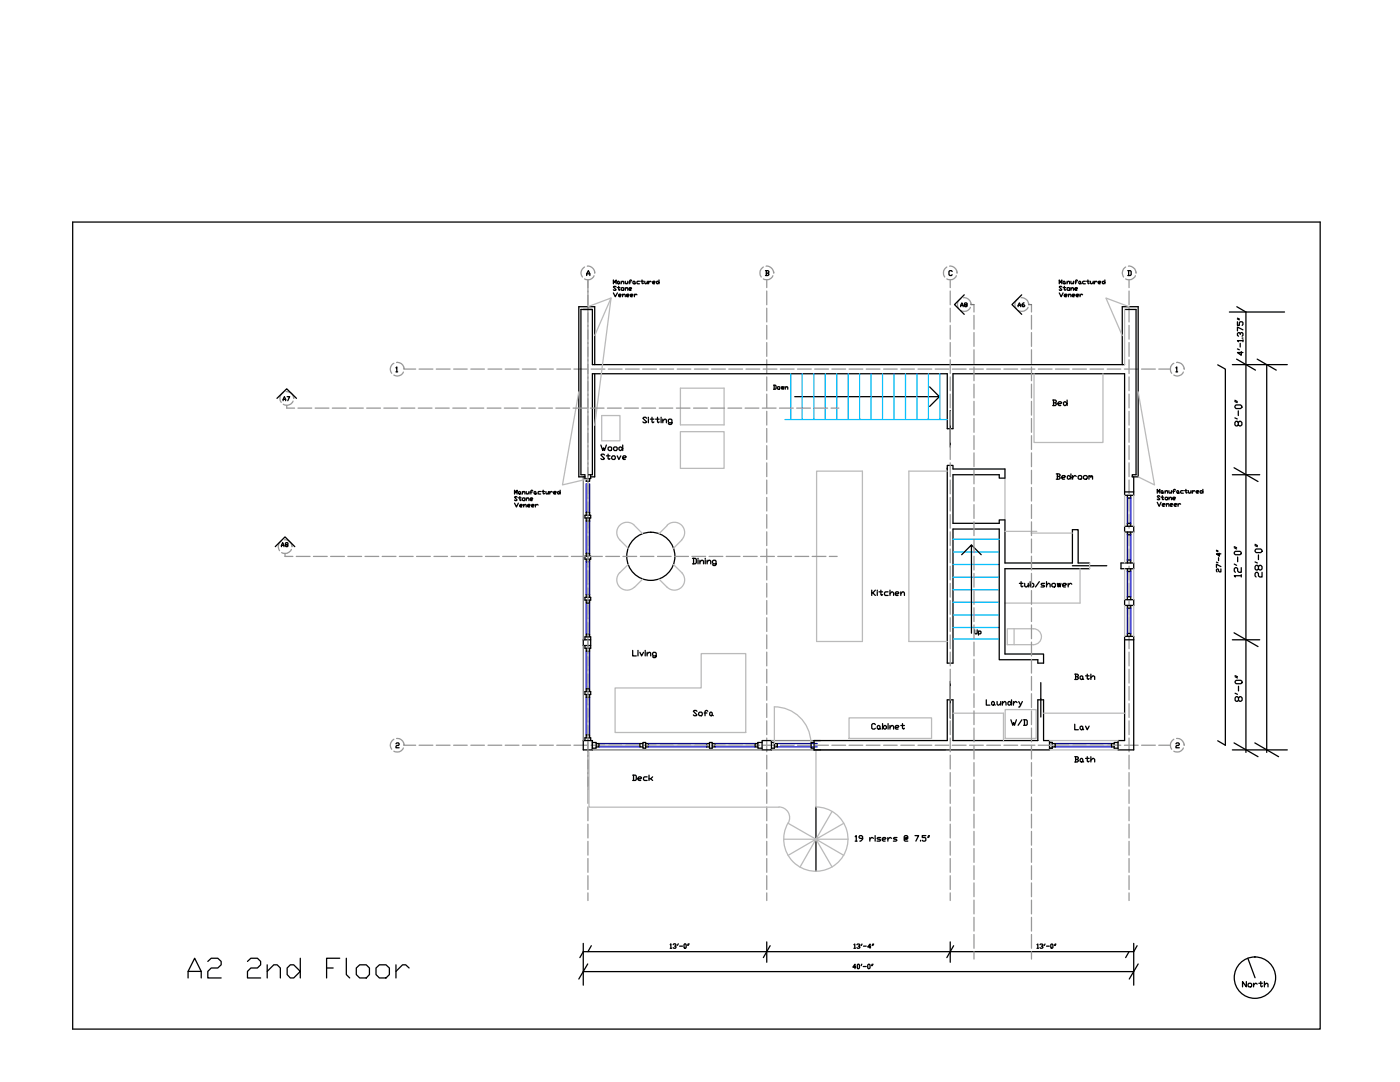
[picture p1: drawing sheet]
<svg xmlns="http://www.w3.org/2000/svg" width="279mm" height="216mm" viewBox="0 0 279 216" stroke-linecap="round" stroke-linejoin="round" font-family="sans-serif">
<!-- layer: grid -->
<g fill="none" stroke="#989898" stroke-width=".25">
<path d="M116.7 53.3a1.34 1.34 0 0 0-.5 2M117.2 53.1a1.35 1.35 0 0 1 1.5 1.4M117.3 55.8v101.7M118.6 55a1.31 1.31 0 0 1-1.9 .7M118.7 54.5h.1M152.3 53.3a1.34 1.34 0 0 0-.4 2M152.9 53.1a1.41 1.41 0 0 1 1.5 1.4M153 55.8v1.6M153 58.1v2.7M154.2 55a1.31 1.31 0 0 1-1.9 .7M154.4 54.5h.1M189 53.3a1.34 1.34 0 0 0-.5 2"/>
<path d="M189.5 53.1a1.35 1.35 0 0 1 1.5 1.4M189.6 55.8v1.6M189.6 58.1v2.7M190.9 55a1.31 1.31 0 0 1-1.9 .7M191 54.5h.1M191.8 59.6a1.34 1.34 0 0 0-.5 2M192.3 59.4a1.35 1.35 0 0 1 1.5 1.4M203.2 59.6a1.34 1.34 0 0 0-.4 2M203.8 59.4a1.41 1.41 0 0 1 1.5 1.4M224.6 53.3a1.42 1.42 0 0 0-.4 2M225.2 53.1a1.41 1.41 0 0 1 1.5 1.4M225.3 55.8v1.6"/>
<path d="M225.3 58.1v2.7M226.6 55a1.37 1.37 0 0 1-2 .7M226.7 54.5h.1M56.5 78.3a1.28 1.28 0 0 0-.4 2M57.1 78.1h.1a1.4 1.4 0 0 1 1.4 1.4M58.6 79.5h.1M78.6 72.5a1.31 1.31 0 0 0-.4 2M79.1 72.3a1.28 1.28 0 0 1 1.5 1.3h2.4M80.5 74.2a1.33 1.33 0 0 1-1.9 .6M80.6 73.6h.1M83.6 73.6h2.8M87.1 73.6h2.7"/>
<path d="M90.5 73.6h2.7M94 73.6h2.7M97.4 73.6h2.7M100.8 73.6h2.8M104.3 73.6h2.7M107.7 73.6h2.7M111.1 73.6h2.8M114.5 73.6h2.8M118 73.6h2.7M121.4 73.6h2.7M124.8 73.6h2.8M128.3 73.6h2.7"/>
<path d="M131.7 73.6h2.7M135.2 73.6h2.7M138.6 73.6h2.7M142 73.6h2.8M145.4 73.6h2.8M148.9 73.6h2.7M152.3 73.6h2.8M153 61.5v2.7M153 64.9v2.8M153 68.4v2.7M153 71.8v2.7M153 75.2v2.8"/>
<path d="M153 78.6v2.8M155.7 73.6h2.8M159.2 73.6h2.7M162.6 73.6h2.7M166 73.6h2.8M169.4 73.6h2.8M172.9 73.6h2.7M176.3 73.6h2.8M179.8 73.6h2.7M183.2 73.6h2.8M186.6 73.6h2.8M189.6 61.5v2.7"/>
<path d="M189.6 64.9v2.8M189.6 68.4v2.7M189.6 71.8v2.7M189.6 75.2v2.8M189.6 78.6v2.8M190.1 73.6h2.7M193.5 73.6h2.7M193.7 61.3a1.31 1.31 0 0 1-1.9 .7M193.8 60.8h.1M194.4 60.8v1.5M194.4 62.9v2.8M194.4 66.4v2.7"/>
<path d="M194.4 69.8v2.7M194.4 73.2v2.8M194.4 76.7v2.7M196.9 73.6h2.8M200.3 73.6h2.8M203.8 73.6h2.7M205.2 61.3a1.37 1.37 0 0 1-2 .7M205.3 60.8h.1M205.9 60.8v1.5M205.9 62.9v2.8M205.9 66.4v2.7M205.9 69.8v2.7"/>
<path d="M205.9 73.2v2.8M205.9 76.7v2.7M207.2 73.6h2.8M210.6 73.6h2.8M214.1 73.6h2.7M217.5 73.6h2.7M221 73.6h2.7M224.4 73.6h2.7M225.3 61.5v2.7M225.3 64.9v2.8M225.3 68.4v2.7M225.3 71.8v2.7"/>
<path d="M225.3 75.2v2.8M225.3 78.6v2.8M227.8 73.6h2.8M231.3 73.6h2.3M234.3 72.5a1.31 1.31 0 0 0-.5 2M234.8 72.3a1.33 1.33 0 0 1 1.5 1.3M236.2 74.2a1.33 1.33 0 0 1-1.9 .6M236.3 73.6h.1M57.2 80.9v.5h1.6M58.5 80a1.37 1.37 0 0 1-2 .7M59.5 81.4h2.7M62.9 81.4h2.7"/>
<path d="M66.3 81.4h2.8M69.8 81.4h2.7M73.2 81.4h2.7M76.6 81.4h2.8M80 81.4h2.8M83.5 81.4h2.7M86.9 81.4h2.7M90.4 81.4h2.7M93.8 81.4h2.7M97.2 81.4h2.8M100.7 81.4h2.7M104.1 81.4h2.7"/>
<path d="M107.5 81.4h2.8M110.9 81.4h2.8M114.4 81.4h2.7M117.8 81.4h2.8M121.2 81.4h2.8M124.7 81.4h2.7M128.1 81.4h2.7M131.6 81.4h2.7M135 81.4h2.7M138.4 81.4h2.8M141.8 81.4h2.8M145.3 81.4h2.7"/>
<path d="M148.7 81.4h2.8M152.1 81.4h2.8M153 82.1v2.7M153 85.5v2.8M153 88.9v2.8M153 92.4v2.7M153 95.8v2.7M153 99.3v2.7M155.6 81.4h2.7M159 81.4h2.7M162.4 81.4h2.8M165.8 81.4h1.6"/>
<path d="M189.6 82.1v2.7M189.6 85.5v2.8M189.6 88.9v2.8M189.6 92.4v2.7M189.6 95.8v2.7M189.6 99.3v2.7M194.4 80.1v2.7M194.4 83.5v2.8M194.4 86.9v2.8M194.4 90.4v2.7M194.4 93.8v2.7M194.4 97.3v2.7"/>
<path d="M205.9 80.1v2.7M205.9 83.5v2.8M205.9 86.9v2.8M205.9 90.4v2.7M205.9 93.8v2.7M205.9 97.3v2.7M225.3 82.1v2.7M225.3 85.5v2.8M225.3 88.9v2.8M225.3 92.4v2.7M225.3 95.8v2.7M225.3 99.3v2.7"/>
<path d="M56.2 107.9a1.42 1.42 0 0 0-.4 2M56.8 107.7a1.41 1.41 0 0 1 1.5 1.4M56.9 110.4v.6h1.5M58.2 109.6a1.37 1.37 0 0 1-2 .7M58.3 109.1h.1M59.1 111h2.8M62.6 111h2.7M66 111h2.7M69.4 111h2.8M72.8 111h2.8M76.3 111h2.7M79.7 111h2.8"/>
<path d="M83.1 111h2.8M86.6 111h2.7M90 111h2.7M93.5 111h2.7M96.9 111h2.7M100.3 111h2.8M103.7 111h2.8M107.2 111h2.7M110.6 111h2.8M114 111h2.8M117.5 111h2.7M120.9 111h2.7"/>
<path d="M124.3 111h2.8M127.8 111h2.7M131.2 111h2.7M134.6 111h2.8M138.1 111h2.7M141.5 111h2.8M144.9 111h2.8M148.4 111h2.7M151.8 111h2.7M153 102.7v2.7M153 106.1v2.8M153 109.5v2.8"/>
<path d="M153 113v2.7M153 116.4v2.8M153 119.8v2.8M155.2 111h2.8M158.7 111h2.7M162.1 111h2.7M165.5 111h1.6M189.6 102.7v2.7M189.6 106.1v2.8M189.6 109.5v2.8M189.6 113v2.7M189.6 116.4v2.8"/>
<path d="M189.6 119.8v2.8M194.4 100.7v2.7M194.4 104.1v2.8M194.4 107.6v2.7M194.4 111v2.7M194.4 114.4v2.8M194.4 117.8v2.8M205.9 100.7v2.7M205.9 104.1v2.8M205.9 107.6v2.7M205.9 111v2.7M205.9 114.4v2.8"/>
<path d="M205.9 117.8v2.8M225.3 102.7v2.7M225.3 106.1v2.8M225.3 109.5v2.8M225.3 113v2.7M225.3 116.4v2.8M225.3 119.8v2.8M153 123.3v2.7M153 126.7v2.7M153 130.1v2.8M153 133.5v2.8M153 137v2.7"/>
<path d="M189.6 123.3v2.7M189.6 126.7v2.7M189.6 130.1v2.8M189.6 133.5v2.8M189.6 137v2.7M194.4 121.3v2.7M194.4 124.7v2.8M194.4 128.1v2.8M194.4 131.6v2.7M194.4 135v2.7M194.4 138.4v2.8M205.9 121.3v2.7"/>
<path d="M205.9 124.7v2.8M205.9 128.1v2.8M205.9 131.6v2.7M205.9 135v2.7M205.9 138.4v2.8M225.3 123.3v2.7M225.3 126.7v2.7M225.3 130.1v2.8M225.3 133.5v2.8M225.3 137v2.7M78.6 147.5a1.34 1.34 0 0 0-.4 2M79.1 147.3a1.35 1.35 0 0 1 1.5 1.4"/>
<path d="M80.5 149.3a1.31 1.31 0 0 1-1.9 .6M80.6 148.7h.1M80.6 148.7h2.4M83.6 148.7h2.8M87.1 148.7h2.7M90.5 148.7h2.7M94 148.7h2.7M97.4 148.7h2.7M100.8 148.7h2.8M104.3 148.7h2.7M107.7 148.7h2.7M111.1 148.7h2.8"/>
<path d="M114.5 148.7h2.8M117.3 157.6v2.7M118 148.7h2.7M121.4 148.7h2.7M124.8 148.7h2.8M128.3 148.7h2.7M131.7 148.7h2.7M135.2 148.7h2.7M138.6 148.7h2.7M142 148.7h2.8M145.4 148.7h2.8M148.9 148.7h2.7"/>
<path d="M152.3 148.7h2.8M153 140.4v2.8M153 143.8v2.8M153 147.3v2.7M153 150.7v2.7M153 154.2v2.7M153 157.6v2.7M155.7 148.7h2.8M159.2 148.7h2.7M162.6 148.7h2.7M166 148.7h2.8M169.4 148.7h2.8"/>
<path d="M172.9 148.7h2.7M176.3 148.7h2.8M179.8 148.7h2.7M183.2 148.7h2.8M186.6 148.7h2.8M189.6 140.4v2.8M189.6 143.8v2.8M189.6 147.3v2.7M189.6 150.7v2.7M189.6 154.2v2.7M189.6 157.6v2.7M190.1 148.7h2.7"/>
<path d="M193.5 148.7h2.7M194.4 141.8v2.8M194.4 145.3v2.7M194.4 148.7v2.8M194.4 152.2v2.7M194.4 155.6v2.7M194.4 159v2.8M196.9 148.7h2.8M200.3 148.7h2.8M203.8 148.7h2.7M205.9 141.8v2.8M205.9 145.3v2.7"/>
<path d="M205.9 148.7v2.8M205.9 152.2v2.7M205.9 155.6v2.7M205.9 159v2.8M207.2 148.7h2.8M210.6 148.7h2.8M214.1 148.7h2.7M217.5 148.7h2.7M221 148.7h2.7M224.4 148.7h2.7M225.3 140.4v2.8M225.3 143.8v2.8"/>
<path d="M225.3 147.3v2.7M225.3 150.7v2.7M225.3 154.2v2.7M225.3 157.6v2.7M227.8 148.7h2.8M231.3 148.7h2.3M234.3 147.5a1.34 1.34 0 0 0-.5 2M234.8 147.3a1.41 1.41 0 0 1 1.5 1.4M236.2 149.3a1.31 1.31 0 0 1-1.9 .6M236.3 148.7h.1M117.3 161v2.8M117.3 164.5v2.7"/>
<path d="M117.3 167.9v2.7M117.3 171.3v2.8M117.3 174.7v2.8M117.3 178.2v1.5M153 161v2.8M153 164.5v2.7M153 167.9v2.7M153 171.3v2.8M153 174.7v2.8M153 178.2v1.5M189.6 161v2.8M189.6 164.5v2.7"/>
<path d="M189.6 167.9v2.7M189.6 171.3v2.8M189.6 174.7v2.8M189.6 178.2v1.5M194.4 162.5v2.7M194.4 165.9v2.7M194.4 169.3v2.8M194.4 172.7v2.8M194.4 176.2v2.7M194.4 179.6v2.8M205.9 162.5v2.7M205.9 165.9v2.7"/>
<path d="M205.9 169.3v2.8M205.9 172.7v2.8M205.9 176.2v2.7M205.9 179.6v2.8M225.3 161v2.8M225.3 164.5v2.7M225.3 167.9v2.7M225.3 171.3v2.8M225.3 174.7v2.8M225.3 178.2v1.5M194.4 183v2.8M194.4 186.5v2.7"/>
<path d="M194.4 189.9v1.5M205.9 183v2.8M205.9 186.5v2.7M205.9 189.9v1.5"/>
</g>
<!-- layer: walls -->
<g fill="none" stroke="#000" stroke-width=".25">
<path d="M192.4 58.8l-1.9 2 1.9 1.9M203.9 58.8l-1.9 2 1.9 1.9M55.3 79.5l1.9-1.9 2 1.9M116.4 61.8h1.8v11h106.2M118.2 61.8h-2.3v32.9h.8M118.7 72.8v-11.6h-3.2v34h1.2M118.7 74.6v20.6h-.8M158.6 79.1h28.9M185.5 77.2l2 1.9-2 2M224.4 61.8h2.3v32.9h-.7v.5h1.1v-34h-3.1v11.6M116.7 94.7v.8h1.2v-.8M117 95.5v.5h.7v-.5"/>
<path d="M117.5 94.7h.7v-20.1h70.8v10.9h1.2v-10.9h34.2v24.2h1.9M189 93.6v-.7h1.2v.7h10.4v1.8h-1.2v-.7h-9.2v9.7h9.2v-.7h1.2v8.6h13.4v-6.6h1.2v6.6h2.3M189 93.6h.1M189 93.6v38.7h1.2v-26.7h9.2v26h7.7v.7h1.2v-1.8h-7.7v-17h16.9M189.6 81.9v7.3M224.4 98.2h1.9M225 98.8v.6h.7v-.6M54.9 109.1l2-2 1.9 2M116.7 102.8h1.2v.6h-1.2zM116.7 119.2h1.2v.5h-1.2zM116.7 111h1.2v.6h-1.2zM117 119.7v.6h.7v-.6"/>
<path d="M117 119.2v-.6h.7v.6M117 111.6v.5h.7v-.5M117 111v-.6h.7v.6M117 102.8v-.6h.7v.6M117 103.4v.6h.7v-.6M191.9 110.7l2-2v17.7M193.9 108.7l1.9 2M214 112.9h6.9M225 106.2v.5h.7v-.5M225 113.5v.5h.7v-.5M225 105v-.6h.7v.6M225 112.3v-.6h.7v.6"/>
<path d="M225 119.7v-.6h.7v.6M226.3 105h-1.9v1.2h1.9M226.3 119.7h-1.9v1.1h1.9M226.3 112.3h-2.6v1.2h2.6M116.7 127.7v-.6h1.2v2.3h-1.2v-.6M116.7 138h1.2v.6h-1.2zM117 138v-.6h.7v.6M117 129.4v.5h.7v-.5M117 127.1v-.6h.7v.6M117 138.6v.5h.7v-.5M117.9 127.7h-1.5v1.1h1.5M189.6 136v7.3"/>
<path d="M207.7 139.6h.1M207.7 136.2v6.9M225 120.8v.6h.7v-.6M225 127v-.6h.7v.6M226.3 127h-1.9v20.8M116.4 147.8h1.8v1.8h-1.8zM116.7 147.8v-.6h1.2v.6M117 147.2v-.6h.7v.6M118.2 148.2h.8v1.1h-.8M119 148.4h.5v.6h-.5M128.3 148.2h.5v1.1h-.5zM128.3 148.4h-.6v.6h.6"/>
<path d="M128.8 148.4h.6v.6h-.6M141.6 148.4h-.6v.6h.6M141.6 148.2h.5v1.1h-.5zM142.1 148.4h.6v.6h-.6M151.2 148.4h-.5v.6h.5M152.1 147.8h1.9v1.8h-1.9zM152.1 148.2h-.9v1.1h.9M154 148.2h.5v1.1h-.5M154.5 148.4h.6v.6h-.6M162.5 148.2h-.6v1.1h.6M163.7 147.8h-1.2v1.8h1.2M189 147.8v-8.2h1.2v8.2"/>
<path d="M207.1 147.8v-8.2h1.2v8.2M209.5 148.2h.5v1.1h-.5M209.5 147.8v1.8M210 148.4h.6v.6h-.6M210.6 148.4v.6M222.4 148.4h-.6v.6h.6M223.1 148.2h-.7v1.1h.7M223.1 147.8v1.8M162.8 161.1v12.7M153 187.9v4.1M189.6 187.9v4.1M249 191.2l1.5 3.9"/>
<circle cx="129.9" cy="111" r="4.8"/>
</g>
<!-- layer: const -->
<g fill="none" stroke="#000" stroke-width=".25">
<path d="M117.1 55v-.4l.3-.6 .3 1M117.1 54.6h.6M122.4 56.6v-.7l.3 .5 .3-.5v.7M122.4 58.4l.4 .8 .4-.8M123 57.3l-.5-.2-.1 .2 .6 .5-.2 .1-.4-.1M123.2 56.2l.3-.1 .1 .4-.3 .1zM123.2 57.4h.5M123.5 57.1v.7l.1 .1 .1-.1M123.5 59h.4l.1-.2-.1-.1-.4 .1v.3l.4 .1M123.6 56.5l.1 .1M124 56.4l.4-.3 .1 .5M124 57.5l.4-.1 .1 .4-.4 .1z"/>
<path d="M124 56.1v.5M124.2 59l.4-.3 .2 .1v.4M124.2 58.7v.5M124.8 56.1l.1 .5 .4-.2M124.8 57.7l.4-.3 .1 .5M124.8 57.4v.5M125 59h.4l.1-.2-.1-.1-.4 .1v.3l.4 .1M125.3 56.1v.5M125.5 57.7h.4l.2-.2-.2-.1-.4 .1v.3l.4 .1M125.5 56.2h.4M125.8 59h.4l.1-.2-.1-.1-.4 .1 .1 .4h.3M126.1 56l-.2-.1-.2 .1v.6"/>
<path d="M126.3 56.2l.3-.1 .1 .4-.3 .1zM126.6 58.7v.5M126.7 56.5l.2 .1M127.1 58.8l-.2-.1-.3 .3M127.6 56.1l-.5 .1 .1 .4h.4M127.9 56.1h.5M128.1 55.9v.6l.2 .1 .1-.1M128.7 56.1l.1 .5 .4-.2M129.2 56.1v.5M129.4 56.1v.5M129.9 56.2l-.2-.1-.3 .3M130.2 56.4h.4l.2-.2-.2-.1-.4 .1 .2 .4h.2"/>
<path d="M131 56.2l.3-.1 .2 .3-.4 .2zM131.5 55.9v.7M152.8 54h.5l.1 .2-.1 .3M152.9 54.5h.4l.1 .3-.1 .2h-.5M152.9 54v1M190 54.2l-.1-.2h-.3l-.2 .2v.6l.2 .2h.3l.1-.2M211.4 56.6v-.7l.3 .5 .2-.5v.7M211.4 58.4l.4 .8 .4-.8M211.9 57.3l-.1-.2-.4 .2 .5 .5-.1 .1-.4-.1M212.2 57.4h.5M212.3 56.1l.2 .1-.1 .4-.2-.1zM212.4 57.1v.7l.1 .1 .2-.1"/>
<path d="M212.4 59h.4l.2-.2-.2-.1-.4 .1 .1 .4h.3M212.5 56.5l.2 .1M213 56.4l.3-.3 .2 .5M213 57.5l.3-.1 .2 .4-.4 .1zM213 56.1v.5M213.2 59l.4-.3 .1 .5M213.2 58.7v.5M213.7 56.1l.2 .5 .3-.2M213.7 57.7l.4-.3 .1 .5M213.7 57.4v.5M214 59l.5-.2-.1-.1-.4 .1v.3l.4 .1M214.2 56.1v.5"/>
<path d="M214.5 57.7h.4l.1-.2-.1-.1-.4 .1v.3l.4 .1M214.5 56.2h.4M214.8 59h.4l.1-.2-.1-.1-.4 .1v.3l.4 .1M215 56l-.1-.1-.2 .1v.6M215.3 56.2l.2-.1 .2 .4-.3 .1zM215.5 58.7v.5M215.7 56.5l.1 .1M216.1 58.8l-.3-.1-.3 .3M216.6 56.1l-.5 .1 .1 .4h.4M216.9 56.1h.5M217.1 55.9v.6l.1 .1 .2-.1M217.6 56.1l.1 .5 .5-.2"/>
<path d="M218.2 56.1v.5M218.4 56.1v.5M218.9 56.2l-.2-.1-.3 .3M219.2 56.4h.4l.1-.2-.1-.1-.4 .1 .1 .4h.3M220 56.2l.2-.1 .3 .3-.4 .2zM220.5 55.9v.7M225.1 54h.5l.1 .2v.6l-.1 .2h-.5M225.2 54v1M56.5 80l.3-.9 .2 .9M56.5 79.7h.5M57.3 79.1h.5l-.4 .9M79 73.4l.2-.2v1"/>
<path d="M79 74.2h.4M154.4 76.9h.4l.1 .1v.5l-.5 .2M154.5 76.9v.8M155.1 77.3l.4-.1 .1 .3-.3 .2zM155.9 77.2l.2 .5 .1-.5 .1 .5 .1-.5M156.7 77.4l.4-.2 .1 .5M156.7 77.2v.5M191.7 61.2l.3-.8 .2 .8M191.7 60.9h.5M192.6 60.8l-.1-.1 .1-.3 .4 .2-.1 .2-.4 .1 .1 .3 .4-.1-.1-.3M203.2 61.2l.2-.8 .3 .8M203.2 60.9h.5"/>
<path d="M204.4 60.4l-.4 .3v.4l.1 .1 .4-.1-.1-.3h-.4M210.1 79.8h.5l.2 .2-.2 .4M210.3 79.8v1.1M213 79.8v1.1M234.7 73.4l.2-.2v1M234.7 74.2h.3M243 72.8l1.5 .8v75.1l-1.5-.9M245.3 62.3h11.1M245.9 72.8h11M246.5 79.9l.4 .2M246.8 71.7l3.8 2.2M246.8 61.2l1.9 1.1v87.8"/>
<path d="M247 64.2v.7h.3v-.5l.2-.2h.4l.2 .2v.4l-.2 .1M247 69.6l.3 .2M247 63.7l.3 .1M247 63.5l.3 .2M247.5 66.7l-.2-.3-.3 .1v.4l.2 .2M247.5 66.5l.2-.1 .4 .1v.4l-.2 .2M247.5 68.5v.7M247.7 70.2v.7l-.7-.6h1.1M247.9 67.5h.2M248.1 68h-1.1l.2 .2M248.1 65.8l-1.1-.5v.7M248.1 67.8v.4"/>
<path d="M250.9 71.7l3.8 2.2M252.8 72.8v77.3M102.7 98.6v-.8l.2 .5 .3-.5v.8M103.2 99.2l-.1-.1-.4 .1 .5 .6-.1 .1-.4-.1M103.4 98.2l.3-.1 .2 .4-.3 .1-.2-.1zM103.4 99.3h.6M103.7 99.1v.7l.2 .1 .1-.1M103.9 98.5l.1 .1M104.3 98.3l.3-.2 .2 .5M104.3 98.1v.5M104.4 99.3h.2l.2 .2-.2 .4-.3-.1zM105 98.1l.1 .5 .5-.3"/>
<path d="M105 99.6l.4-.3 .2 .6M105 99.3v.6M105.6 98.1v.5M105.8 99.6h.4l.1-.1-.1-.2h-.3l-.1 .2v.3l.4 .1M105.8 98.2h.4M106.3 97.9l-.1-.1-.3 .1v.7M106.7 98.1l.3 .1-.2 .4-.2-.1zM107 98.5l.1 .1M107.9 98.1l-.5 .1 .1 .4h.4M108.1 98.1h.6M108.4 97.8v.7l.1 .1 .2-.1M109 98.1l.1 .5 .4-.3"/>
<path d="M109.5 98.1v.5M109.7 98.1v.5M110.2 98.2l-.2-.1-.3 .2M110.5 98.3h.4l.1-.1-.1-.1-.4 .1 .1 .4h.3M111.3 98.2l.2-.1 .3 .2-.4 .3zM111.8 97.8v.8M119.9 88.8l.4 1.1 .2-.5 .1 .5 .4-1.1M120.6 90.8l-.1-.2h-.4l-.2 .2 .7 .7-.1 .2h-.4l-.2-.2M121 91h.7M121.4 89.4l.5-.2 .2 .2v.3l-.2 .2h-.3l-.2-.2zM121.4 90.6v.9l.2 .2 .1-.2M122.1 91.2l.2-.2h.3l.2 .5-.2 .2h-.3l-.2-.2z"/>
<path d="M122.5 89.4l.1-.2h.4l.2 .2v.3l-.2 .2h-.4zM123.2 91l.3 .7 .4-.7M123.5 89.4l.4-.2 .4 .3-.6 .4-.2-.2zM124.3 91.3h.5l.2-.1-.2-.2h-.4l-.1 .2v.3l.1 .2h.4M124.3 88.8v1.1M129.1 83.5l-.3-.2h-.3l-.2 .2 .8 .7-.3 .2-.5-.2M129.4 83.3v.2M129.4 83.6v.8M129.8 83.6h.7M130.1 83.3v.9l.2 .2 .2-.2M130.8 83.6h.8M131.2 83.3v.9l.2 .2 .2-.2"/>
<path d="M131.9 83.3v.2M131.9 83.6v.8M132.3 84l.5-.4 .2 .2v.6M132.3 83.6v.8M134.1 84.4h-.6l-.1-.2v-.4l.1-.2h.4l.2 .2v.7l-.2 .2h-.4l-.1-.2M210.3 80.4h.3l.2 .3-.2 .2h-.5M210.8 94.6h.6l.2 .1-.2 .4M211 95.1h.4l.2 .3-.2 .2h-.6M211 94.6v1M211.1 80.5h.6l.2-.1-.2-.2h-.3l-.3 .2v.3l.3 .2h.3M211.9 95.3h.6l.1-.2-.1-.2h-.4l-.2 .2v.3l.2 .2h.4M212.4 80.2h.2l.4 .3-.4 .4h-.2l-.2-.2z"/>
<path d="M213 95.1l.3-.2 .4 .4-.5 .3-.2-.2zM213.7 94.6v1M214.1 94.9v.7M214.8 95.1l-.4-.2-.3 .4M215.2 95.1l.1-.2h.4l.2 .2v.3l-.2 .2h-.4l-.1-.2zM216.2 95.1l.6-.2 .2 .2v.3l-.6 .2-.2-.2zM217.3 95.1l.2-.2 .2 .2v.2M217.3 94.9v.7M217.7 95.1l.2-.2 .1 .2v.5M231 98.4v-.8l.2 .6 .3-.6v.8M231.5 99.1l-.2-.2h-.2l-.1 .2 .5 .5-.2 .1-.3-.1M231.7 98l.3-.1 .1 .4-.3 .1z"/>
<path d="M231.7 99.2h.5M232 98.9v.7l.1 .1 .1-.1M232.1 98.3l.1 .1M232.5 98.2l.4-.3 .1 .5M232.5 97.9v.5M232.6 99.2l.4 .1-.1 .4-.4-.1zM233.3 97.9l.1 .5 .4-.2M233.3 99.5l.4-.3 .1 .5M233.3 99.2v.5M233.8 97.9v.5M234 99.5h.5l.1-.2-.1-.1-.5 .1 .2 .4h.3M234 98h.5"/>
<path d="M234.6 97.8l-.1-.2-.3 .2v.6M234.9 98l.2-.1 .1 .4-.2 .1zM235.2 98.3l.2 .1M236.2 97.9l-.6 .1 .1 .4h.5M236.4 97.9h.5M236.7 97.6v.7l.1 .1 .1-.1M237.2 97.9l.1 .5 .4-.2M237.7 97.9v.5M238 97.9v.5M238.5 98l-.3-.1-.2 .3M238.7 98.2h.4l.2-.2-.2-.1-.4 .1v.3l.4 .1M239.5 98l.3-.1 .3 .3-.5 .2z"/>
<path d="M240.1 97.6v.8M245.9 94.7h5.5M246.3 93.3l4.8 2.8M246.5 83.4l.4 .2M246.5 80.1l.4 .2M246.7 80.8h.9l.2 .3v.2l-.2 .2h-.9l-.2-.2zM247.1 84.3l.3-.2h.2l.2 .2v.5l-.4 .2-.3-.2v-.5l-.2-.2h-.2l-.2 .2v.5l.2 .2h.2l.2-.2M247.1 82v.9M56.2 109.1l.2-.8 .3 .8M56.2 108.8h.5M57.1 108.7l-.1-.1 .1-.3 .4 .1-.2 .3-.3 .1 .1 .3 .4-.1-.2-.3M102.7 100.4l.4 .8 .3-.8"/>
<path d="M103.7 100.9h.4l.2-.1-.2-.1-.4 .1 .2 .4h.2M104.5 100.9l.4-.2 .1 .5M104.5 100.7v.5M105.3 100.9h.4l.1-.1-.1-.1-.4 .1v.2l.4 .2M106.1 100.9h.4l.1-.1-.1-.1-.4 .1 .1 .4h.3M106.8 100.7v.5M107.4 100.8l-.3-.1-.3 .2M138.2 111.4h.6l.2 .2v.7l-.2 .2h-.6M138.4 111.4v1.1M139.3 111.4v.2M139.3 111.8v.7M139.7 112.1l.5-.3 .2 .2v.5"/>
<path d="M139.7 111.8v.7M140.7 111.4v.2M140.7 111.8v.7M141.1 112.1l.4-.3h.2l.1 .2v.5M141.1 111.8v.7M142.9 112.5h-.5l-.2-.2v-.3l.2-.2h.3l.2 .2v.7l-.2 .1-.5-.1M174 117.8v1M174.2 118.3l.5 .5M174.7 117.8l-.5 .5h-.2M175.1 117.8v.1M175.1 118.1v.7M175.4 118.1h.7"/>
<path d="M175.8 117.8v.8l.2 .2 .1-.2M177.2 118.1h-.5l-.2 .2v.3l.2 .2h.5M177.6 118.5l.4-.4h.1l.2 .2v.5M177.6 117.8v1M178.7 118.5h.5l.2-.2-.2-.2h-.4l-.1 .2v.3l.1 .2h.4M179.8 118.5l.3-.4h.2l.2 .2v.5M179.8 118.1v.7M203.4 116.4h.8M203.8 116.1v.9l.1 .1 .3-.1M204.5 116.4v.6l.2 .1 .5-.3M205.2 116.4v.7M205.6 116.1v1"/>
<path d="M205.9 116.4l.4 .2v.4l-.2 .1h-.2l-.3-.3zM207.4 116.1l-.7 1M208.5 116.4h-.6l-.1 .2 .1 .2h.4l.2 .2-.2 .1h-.5M208.9 116.8l.3-.4h.2l.2 .2v.5M208.9 116.1v1M209.9 116.6l.6-.2 .1 .2v.4l-.1 .1h-.4l-.2-.1zM211 116.4l.2 .7 .2-.7 .2 .7 .1-.7M212.1 116.8h.5l.2-.2-.2-.2-.5 .2v.4l.5 .1M213.2 116.4v.7M213.9 116.6l-.3-.2-.4 .4M231 100.2l.3 .8 .4-.8M232 100.7l.5-.1-.1-.1-.4 .1v.3l.4 .1"/>
<path d="M232.8 100.7l.4-.2 .1 .5M232.8 100.5v.5M233.5 100.7h.4l.1-.1-.1-.1-.4 .1v.3l.4 .1M234.3 100.7h.4l.2-.1-.2-.1-.4 .1v.3l.4 .1M235.1 100.5v.5M235.6 100.6l-.2-.1-.3 .2M242.8 112.2l.3 .1M242.8 109.9l.3 .2M242.8 109.8l.3 .1M243.2 111.3v.6M243.4 110.4v.6l-.6-.5h.9M243.7 113.5v.6h-.3l-.2-.2v-.2l-.3-.2-.1 .2 .1 .4"/>
<path d="M243.7 113.1l-.9-.5v.6M246.3 110.2l.2-.2h1l.2 .2v.3l-.2 .2h-1l-.2-.2zM246.3 112.6l.5 .2M246.3 109.3l.5 .2M246.3 109.1l.5 .2M247 111.2v.9M247.7 114.9h-1.4l.2 .2M247.7 113.3v.9h-.4l-.3-.3v-.4l-.2-.2h-.3l-.2 .2v.4l.2 .3M247.7 114.7v.4M250.5 112.1l.4 .2M250.5 108.9l.4 .2M250.5 108.6l.4 .3"/>
<path d="M250.7 109.5h.9l.3 .3v.2l-.3 .3h-.9l-.2-.3zM251.1 113.1l.3-.3h.2l.3 .3v.4l-.5 .2-.3-.2v-.4l-.2-.3h-.2l-.2 .3v.4l.2 .2h.2l.2-.2M251.1 110.7v1M251.9 114.2v.9h-.5l-.3-.2v-.4l-.2-.3h-.2l-.2 .3v.4l.2 .2M126.3 129.8v1.1h.7M127.3 129.8v.2M127.3 130.2v.7M127.7 130.2l.3 .7 .4-.7M128.8 129.8v.2M128.8 130.2v.7M129.1 130.5l.6-.3 .2 .1v.6M129.1 130.2v.7"/>
<path d="M131 130.9h-.6l-.2-.2v-.4l.2-.1 .6 .1v.7l-.2 .2h-.4l-.2-.2M194.5 125.7v.7l.1 .1 .4-.1v-.7M195.3 126.1l.1-.2 .4 .2-.1 .4h-.4M195.3 125.9v.8M196.8 139.6v1.1h.8M198.1 140h.2l.1 .2v.3l-.1 .2-.4-.2zM199 140v.5l.2 .2 .5-.3M199.7 140v.7M200.1 140v.7M201.3 140h.2l.4 .4-.4 .3-.3-.2zM201.9 139.6v1.1M202.3 140v.7"/>
<path d="M203.3 140l.4 .7M204 140l-.5 1.1h-.2M214.5 134.5h.5l.2 .2-.2 .3M214.7 135h.3l.2 .4-.2 .2h-.5M214.7 134.5v1.1M215.5 135l.3-.1 .3 .1v.4l-.2 .2-.4-.2zM216.1 135.4l.2 .2M216.6 134.9h.8M217 134.5v.9l.2 .2 .2-.2M217.7 135.2l.6-.3 .2 .1v.6M217.7 134.5v1.1M245.9 127.7h5.5"/>
<path d="M246.3 126.3l4.8 2.7M246.5 136l.2-.3h.9l.3 .3v.2l-.3 .2h-.9l-.2-.2zM246.5 138.3l.5 .2M246.5 135l.5 .3M246.5 134.8l.5 .2M247.2 139.3l.2-.3h.2l.3 .3v.4l-.5 .2-.2-.2v-.4l-.2-.3h-.3l-.2 .3v.4l.2 .2h.3l.2-.2M247.2 136.9v1M79 148.4l.2-.2h.3l.2 .4-.2 .1h-.3l-.2 .2v.3h.7M126.3 154.7h.5l.2 .1v.8l-.2 .1h-.5M126.4 154.7v1M127.3 155.4h.6l.1-.2-.1-.2h-.4l-.2 .2v.4l.6 .1M129.1 155h-.5l-.2 .2v.4l.2 .1h.5"/>
<path d="M129.5 154.7v1M129.9 155.4l.3 .3M130.2 155l-.3 .4h-.4M139.1 141.9l-.2-.1h-.4l-.1 .1 .7 .7-.2 .2h-.4l-.1-.2M139.4 142.3l.6-.2 .2 .2v.3l-.2 .2h-.4l-.2-.2zM140.5 142.3h.6M141.3 141.9l-.2-.1-.4 .1v.9M141.6 142.3l.2-.2 .3 .2v.3l-.1 .2-.4-.2zM142.1 142.6l.3 .2M174.7 144.6l-.2-.2h-.3l-.2 .2v.7l.2 .2h.3l.2-.2M175.1 144.9l.3-.1 .2 .1v.4l-.4 .2-.1-.2zM175.6 145.3l.2 .2"/>
<path d="M176.1 145.1l.4-.3 .4 .1v.4l-.2 .2zM176.1 144.4v1.1M177.2 144.4v.2M177.2 144.8v.7M177.6 145.1l.4-.3h.1l.2 .1v.6M177.6 144.8v.7M178.7 145.1h.5l.2-.2-.2-.1h-.4l-.1 .1v.4l.1 .2h.4M179.8 144.8h.7M180.1 144.4v.9l.2 .2 .2-.2M198.4 140.5l.2 .2M200.1 140.4l.5-.4 .2 .2v.5M201.7 143.6l.4 1.1 .2-.5 .2 .5 .3-1.1"/>
<path d="M203 140.2l-.4-.2-.3 .4M203.9 143.6l-.7 1.1M204.3 143.6h.5l.2 .2v.8l-.2 .1h-.5M204.5 143.6v1.1M214.5 144.5v1.1h.7M214.5 151h.5l.2 .2-.2 .3M214.7 151.5h.3l.2 .4-.2 .1h-.5M214.7 151v1M215.5 145.1l.3-.2 .3 .2-.2 .5-.4-.2zM215.5 151.5l.4-.2 .2 .6-.3 .1-.3-.1zM216.1 145.4l.2 .2M216.1 151.9l.2 .1"/>
<path d="M216.6 144.9l.4 .7 .4-.7M216.6 151.3h.8M217 151v.9l.2 .1 .2-.1M217.7 151.7l.6-.4 .2 .2v.5M217.7 151v1M234.7 148.4l.2-.2h.3l.2 .2-.2 .3h-.3l-.2 .2v.3h.7M245.9 149.6h11M246.3 148.2l4.8 2.8M250.4 148.2l4.8 2.8M170.7 166.9l.2-.2v1.1M170.7 167.8h.4M172.2 167.3h-.6l-.2-.2 .2-.4h.3l.3 .2v.6l-.6 .3"/>
<path d="M173.6 167.1v.7M174.3 167.3l-.4-.2-.3 .4M174.7 166.7v.2M174.7 167.1v.7M175.8 167.1h-.6l-.2 .2 .2 .2h.4l.2 .2-.2 .1h-.6M176.1 167.5h.5l.2-.2-.2-.2-.5 .2v.4l.5 .1M177.2 167.1v.7M177.9 167.3l-.3-.2-.4 .4M179 167.1h-.5l-.2 .2 .7 .4-.2 .1h-.5M181 167.3l-.4 .2 .2-.4h.2v.4l.2-.2-.2-.6h-.4l-.1 .2v.8l.1 .1h.6M182.6 166.7h.7l-.5 1.1M183.7 167.7v.1"/>
<path d="M184.8 166.7h-.7v.4h.5l.2 .2v.4l-.2 .1h-.4l-.1-.1M185.3 166.7l-.1 .4M185.5 166.7l-.2 .4M37.5 195.1v-1.3l1.3-2.6 1.4 2.6v1.3M37.5 193.8h2.7M41.5 191.8l.6-.6h1.4l.6 .6v.7l-.6 .7h-1.4l-.6 .6v1.3h2.6M49.4 191.8l.7-.6h1.3l.6 .6v.7l-.6 .7h-1.3l-.7 .6v1.3h2.6M53.3 193.8l1.3-1.3h.7l.7 .7v1.9M53.3 192.5v2.6M57.3 193.2l.6-.7h.7l1.3 1.3-1.3 1.3h-.7l-.6-.6zM59.9 191.2v3.9M65.2 193.2h1.3"/>
<path d="M67.8 191.2h-2.6v3.9M69.1 191.2v3.3l.7 .6M71.1 193.2l.7-.7h1.3l.6 .7v1.3l-.6 .6h-1.3l-.7-.6zM75 193.2l.7-.7h1.3l.7 .7v1.3l-.7 .6h-1.3l-.7-.6zM79 192.5v2.6M81.6 193.2l-.6-.7h-.7l-1.3 1.3M116.4 188.2v8.4M116.4 193.9h109.9M117.3 192.3l-1.8 3.1M118 188.7l-.7 1.2M133.8 188.5l.1-.2v.9M133.8 189.2h.3"/>
<path d="M134.4 188.5l.1-.2h.3l.1 .3-.3 .2M134.8 188.8l.1 .1-.1 .3-.4-.1M135.4 188.3l-.2 .3M135.6 188.8h.6M136.6 188.3l.3 .2v.6l-.1 .1-.3-.1zM137.4 188.3l-.2 .3M137.5 188.3l-.1 .3M153.7 188.7l-1.4 2.4M170.4 188.5l.2-.1v.8M170.4 189.2h.3M170.8 193h-.6l.4-.6v.9M171 188.5l.1-.1 .5 .1v.2l-.3 .1"/>
<path d="M171.2 192.4l.3 .2v.6l-.1 .1-.3-.1zM171.4 188.8l.2 .2-.2 .2-.4-.1M172 192.4l-.1 .3M172 188.4l-.1 .3M172.3 192.9h.6M172.3 188.8h.6M173.2 192.6l.1-.2 .3 .2v.6l-.1 .1-.3-.1zM173.8 189h-.6l.4-.6v.8M174.1 192.4l-.2 .3M174.2 188.4l-.1 .3M174.2 192.4l-.1 .3M174.4 188.4l-.2 .3"/>
<path d="M190.3 188.7l-1.3 2.4M207 188.5l.1-.1v.8M207 189.2h.2M207.5 188.5l.2-.1 .4 .1v.2l-.3 .1M208 188.8l.1 .2-.1 .2-.5-.1M208.6 188.4l-.2 .3M208.9 188.8h.5M209.7 188.5l.1-.1 .3 .1v.6l-.1 .1-.3-.1zM210.6 188.4l-.2 .3M210.7 188.4l-.1 .3M225.3 189.9l-.7 1.2M226.3 188.2v8.4"/>
<path d="M226.9 188.7l-.6 1.2h-109.9l-.7 1.2M227.1 192.3l-1.7 3.1M248.7 195.9v1l-.7-1v1M249.1 196.4l.1-.2h.4l.2 .2v.4l-.2 .1h-.4l-.1-.1zM250.2 196.2v.7M250.9 196.4l-.4-.2-.3 .4M251.2 196.2h.8M251.6 195.9v.9l.2 .1 .2-.1M252.3 196.6l.4-.4h.2l.2 .2v.5M252.3 195.9v1"/>
</g>
<!-- layer: glass -->
<g fill="none" stroke="#00d" stroke-width=".25">
<path d="M117 96.5v5.7M117.7 96.5v5.7M225 99.4v5M225.7 99.4v5M117 104v6.4M117 112.1v6.5M117.7 104v6.4M117.7 112.1v6.5M225 106.7v5M225 114v5.1M225.7 106.7v5M225.7 114v5.1"/>
<path d="M117 120.3v6.2M117 129.9v7.5M117 139.1v7.5M117.7 120.3v6.2M117.7 129.9v7.5M117.7 139.1v7.5M225 121.4v5M225.7 121.4v5M119.5 148.4h8.2M119.5 149h8.2M129.4 148.4h11.6M129.4 149h11.6"/>
<path d="M142.7 148.4h8M142.7 149h8M155.1 148.4h8M155.1 149h8M210.6 148.4h11.2M210.6 149h11.2"/>
</g>
<!-- layer: millwork -->
<g fill="none" stroke="#bababa" stroke-width=".25">
<path d="M121.9 59.5l-3.2 25.4M115.5 78.2l-3.2 18.6 4.8-1.2M117.3 61.2l4.6-1.7-3.2 7.5M135.8 77.5h8.7v7.3h-8.7zM206.4 74.6v13.7h13.7v-13.7M224.4 61.8v11M225.3 61.2l-4.6-1.7 3.3 7.5M227.1 78.2l3.3 18.6-3.3-1.6M117.3 96.5v5.7M120.1 82.9h3.6v5.1h-3.6zM135.8 86.1h8.7v7.4h-8.7zM163 94h9.1v34h-9.1z"/>
<path d="M189 94h-7.6v34h7.6M200.6 95.4v8.3M224.4 98.8v6.2M225.3 99.4v5M226.3 98.8v6.2M117.3 104v6.4M117.3 112.1v6.5M123.7 114.3a2.05 2.05 0 0 0 0 2.9 2.05 2.05 0 0 0 2.9 0M125.4 112.6l-1.7 1.7M126.6 104.8a2.05 2.05 0 0 0-2.9 0 2.05 2.05 0 0 0 0 2.9l1.7 1.7M126.6 104.8l1.7 1.7M128.3 115.6l-1.7 1.6"/>
<path d="M131.5 115.6l1.7 1.6M133.1 104.8a2.05 2.05 0 0 1 2.9 0 2.05 2.05 0 0 1 0 2.9M133.2 104.8l-1.7 1.7M134.4 112.6l1.7 1.7M136 114.3a2.05 2.05 0 0 1 0 2.9 2.05 2.05 0 0 1-2.9 0M136.1 107.7l-1.7 1.7M200.6 106h6.3M205.8 106.4h8.2M215.5 113.5v6.8h-14.9M217.5 112.3v1.2M224.4 106.2v6.1M224.4 113.5v6.2"/>
<path d="M225.3 106.7v5M225.3 114v5.1M226.3 106.2v6.1M226.3 113.5v6.2M117.3 120.3v6.2M117.3 129.9v7.5M117.3 139.1v7.5M122.8 137.3h17.1v-6.9h8.9v15.8h-26zM201 125.5h5.3a1.59 1.59 0 0 1 1.5 1.5 1.59 1.59 0 0 1-1.5 1.6h-5.3zM202.4 125.5v3.1M224.4 120.8v6.2M225.3 121.4v5.8"/>
<path d="M226.3 120.8v6.2M117.5 150.1v11h38M119.5 148.7h8.2M129.4 148.7h11.6M142.7 148.7h8M154.5 141a7.3 7.3 0 0 1 7.3 7.1M154.5 141v7.4M162.8 149.6v11.8M169.4 143.2h16.5v4.1h-16.5zM190.2 142.3h10.1v5.5M200.6 141.6h6.2v5.7h-6.2zM208.3 142.3h16.1"/>
<path d="M209.5 148.7h13.6M209.5 147.8h13.6M209.5 149.6h13.6M155.5 161a2.14 2.14 0 0 1 1.8 3.2M156.4 167.5h12.9M157.3 170.7l5.5-3.2-3.1 5.5M157.3 164.3l5.5 3.2M162.8 161a6.4 6.4 0 0 1 6.3 7.5 6.4 6.4 0 0 1-8.5 5 6.4 6.4 0 0 1-3.3-9.3M166.1 161.9l-3.3 5.6 5.6-3.2M168.4 170.7l-5.6-3.2 3.3 5.5"/>
</g>
<!-- layer: e1 -->
<g fill="none" stroke="#000" stroke-width=".25">
<path d="M226.3 95.2v3.6M226.3 105v1.2M226.3 112.3v1.2M226.3 119.7v1.1M224.4 127.7h1.9M226.3 127v22.6h-3.2M162.5 149.6h47M162.5 147.8h26.5M190.2 147.8h16.9M208.3 147.8h1.2M223.1 147.8h1.3"/>
<circle cx="250.5" cy="195.1" r="4.1"/>
</g>
<!-- layer: e2 -->
<path d="M193.8 60.8h.6M205.3 60.8h.6M116.4 95.2v32.5M116.4 128.8v19M118.2 149.6h33.9M154 149.6h8.5M163.7 149.6h25" fill="none" stroke="#767676" stroke-width=".25"/>
<!-- layer: 0 -->
<path d="M14.5 44.3h249v161h-249z" fill="none" stroke="#000" stroke-width=".25"/>
<!-- layer: stairs -->
<g fill="none" stroke="#00bfff" stroke-width=".25">
<path d="M157.8 74.6v9.1M160.1 74.6v9.1M162.4 74.6v9.1M164.7 74.6v9.1M167 74.6v9.1M169.3 74.6v9.1M171.6 74.6v9.1M173.8 74.6v9.1M176.1 74.6v9.1M178.4 74.6v9.1M180.7 74.6v9.1M183 74.6v9.1"/>
<path d="M185.3 74.6v9.1M187.6 74.6v9.1M156.7 83.7h32.3M190.2 115.2h9.2M190.2 117.7h9.2M190.2 112.6h9.2M190.2 110.1h9.2M190.2 107.6h9.2M190.2 127.5h9.2M190.2 120.2h9.2M190.2 122.7h9.2M190.2 125.2h9.2"/>
</g>
<!-- layer: sills -->
<path d="M154 147.8h8.5" fill="none" stroke="#5cb873" stroke-width=".25"/>
</svg>
